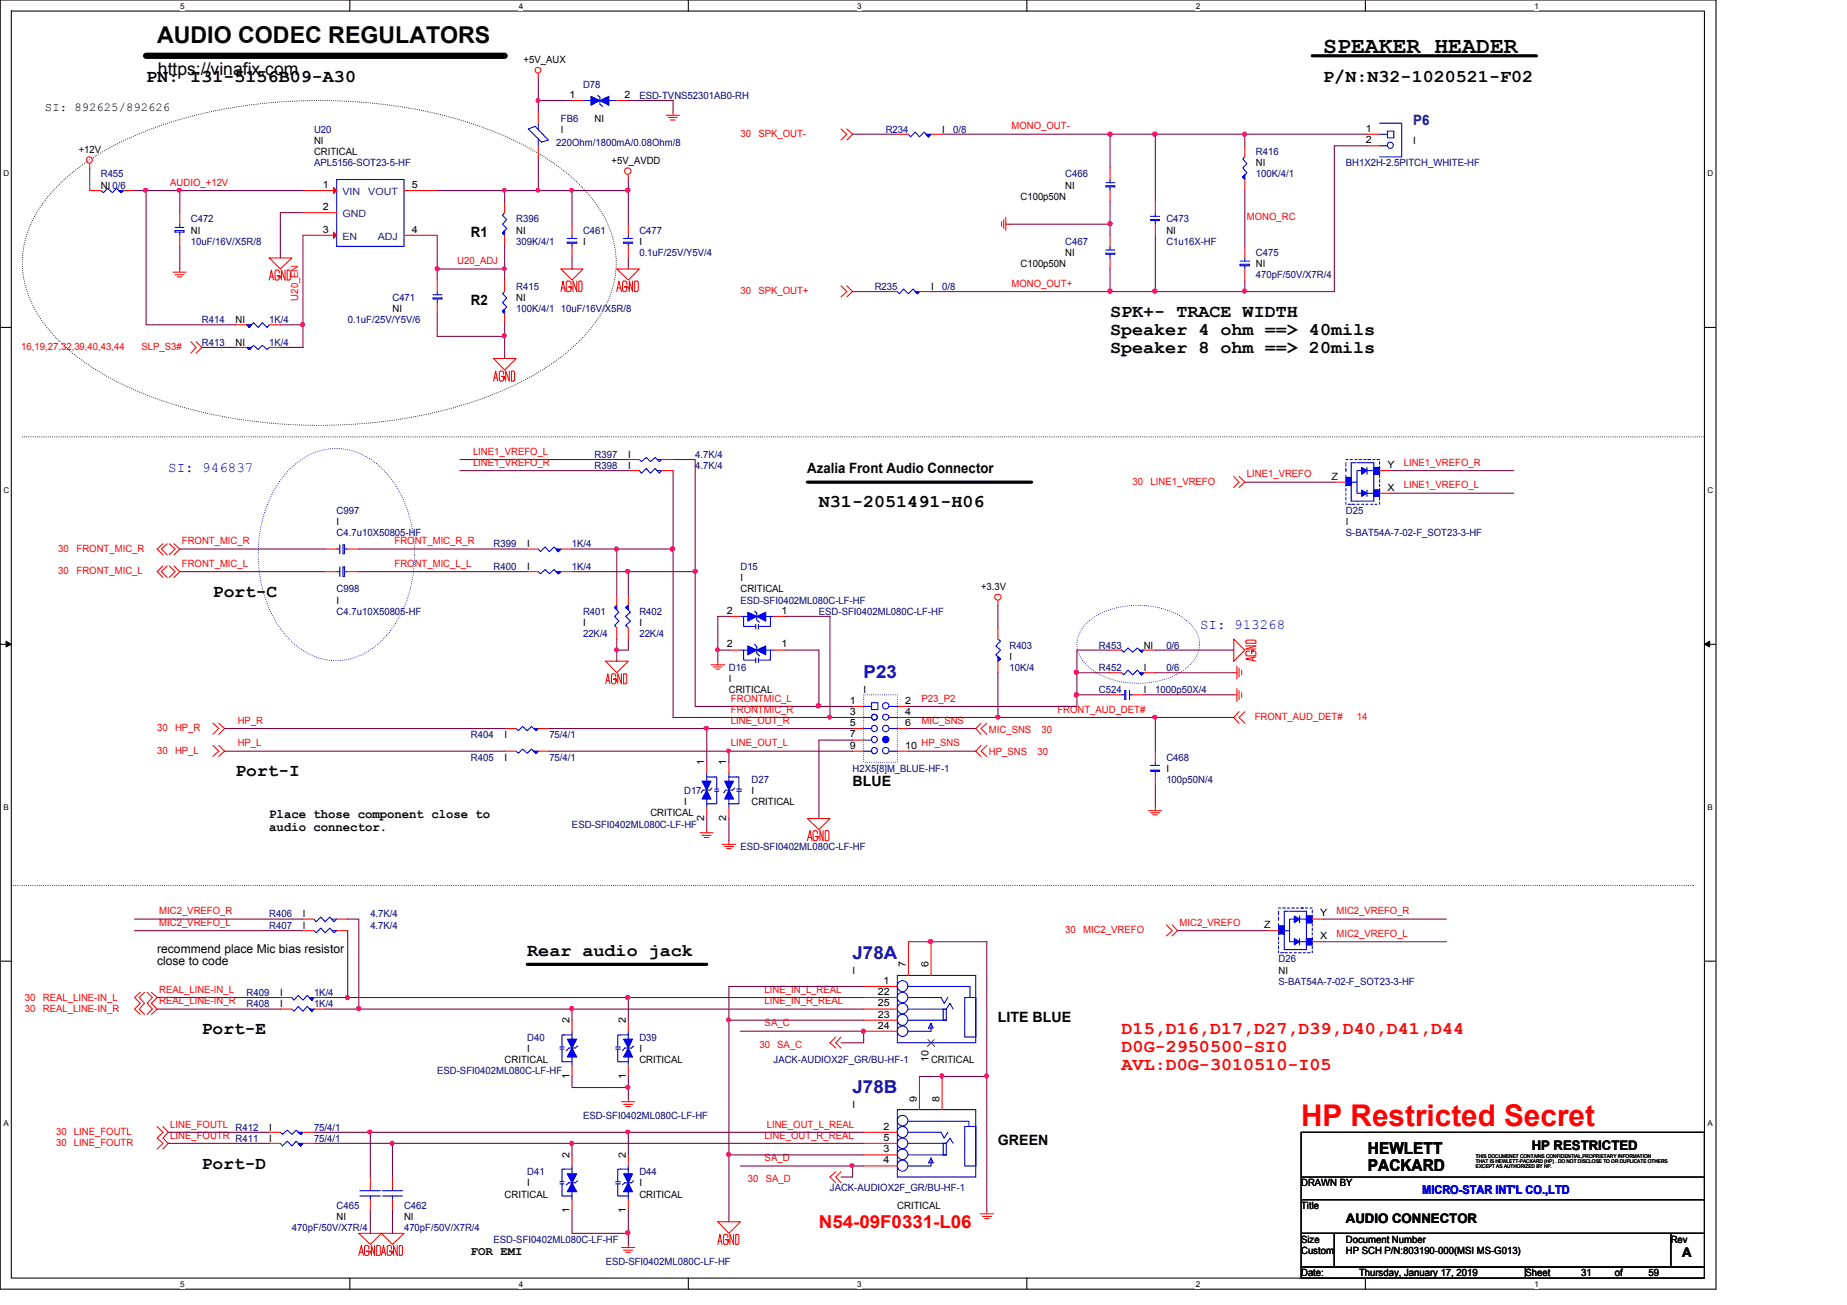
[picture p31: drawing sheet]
<svg xmlns="http://www.w3.org/2000/svg" width="297mm" height="210mm" viewBox="0 0 297 210" stroke-linecap="round" stroke-linejoin="round" font-family="sans-serif">
<defs><g id="words">
<text font-size="4.8" fill="#f00" x="209.3" y="181.2">HP Restricted Secret</text>
<g font-size="3.7">
<text x="25.3" y="6.9">AUDIO CODEC REGULATORS</text>
<text x="212.8" y="8.6">SPEAKER HEADER</text>
</g>
<g font-size="2.9">
<text x="23.5" y="13.1">PN: I31-5156B09-A30</text>
<text x="212.8" y="13.1">P/N:N32-1020521-F02</text>
<text x="178.5" y="51">SPK+- TRACE WIDTH</text>
<text x="178.5" y="53.8">Speaker 4 ohm ==&gt; 40mils</text>
<text x="178.5" y="56.7">Speaker 8 ohm ==&gt; 20mils</text>
<text x="131.7" y="81.6">N31-2051491-H06</text>
<text x="34.2" y="96">Port-C</text>
<text x="37.9" y="124.9">Port-I</text>
<text x="84.8" y="153.8">Rear audio jack</text>
<text x="32.5" y="166.4">Port-E</text>
<text x="32.5" y="188">Port-D</text>
</g>
<g font-size="2.9" fill="#000080">
<text x="138.9" y="109.1">P23</text>
<text x="137.1" y="154.2">J78A</text>
<text x="137.1" y="175.9">J78B</text>
</g>
<g font-size="2.9" fill="#f00">
<text x="180.4" y="166.4">D15,D16,D17,D27,D39,D40,D41,D44</text>
<text x="180.4" y="169.2">D0G-2950500-SI0</text>
<text x="180.4" y="172.1">AVL:D0G-3010510-I05</text>
<text x="131.7" y="197.4">N54-09F0331-L06</text>
</g>
<text font-size="2.8" x="25.4" y="12.1">https://vinafix.com</text>
<g font-size="2.6">
<text x="220" y="185.7">HEWLETT</text>
<text x="220" y="188.4">PACKARD</text>
</g>
<text font-size="2.3" fill="#000080" x="227.3" y="20.2">P6</text>
<g font-size="2.3">
<text x="75.7" y="38.2">R1</text>
<text x="75.7" y="49">R2</text>
<text x="129.8" y="76">Azalia Front Audio Connector</text>
<text x="137.1" y="126.5">BLUE</text>
<text x="160.5" y="164.4">LITE BLUE</text>
<text x="160.5" y="184.2">GREEN</text>
</g>
<g font-size="2.3" fill="#00f">
<text x="27" y="75.9">SI: 946837</text>
<text x="193" y="101.1">SI: 913268</text>
</g>
<g font-size="2.1">
<text x="43.3" y="131.6">Place those component close to</text>
<text x="43.3" y="133.7">audio connector.</text>
<text x="246.3" y="184.9">HP RESTRICTED</text>
<text x="216.4" y="196.8">AUDIO CONNECTOR</text>
<text x="270.5" y="202.2">A</text>
</g>
<g font-size="1.9">
<text x="7.2" y="17.8">SI: 892625/892626</text>
<text x="25.3" y="153.2">recommend place Mic bias resistor</text>
<text x="25.3" y="155.3">close to code</text>
<text x="75.7" y="201.8">FOR EMI</text>
</g>
<text font-size="1.9" fill="#00f" x="228.7" y="192.1">MICRO-STAR INT'L CO.,LTD</text>
<g font-size="1.6">
<text x="84.2" y="10.2">+5V_AUX</text>
<text x="91.6" y="15.7">1</text>
<text x="100.5" y="15.7">2</text>
<text x="50.5" y="23.1">NI</text>
<text x="90.2" y="21.3">I</text>
<text x="95.6" y="19.6">NI</text>
<text x="151.5" y="21.3">I</text>
<text x="219.7" y="21.2">1</text>
<text x="219.7" y="23">2</text>
<text x="227.3" y="23.1">I</text>
<text x="12.7" y="24.6">+12V</text>
<text x="50.5" y="25">CRITICAL</text>
<text x="98.3" y="26.4">+5V_AVDD</text>
<text x="202" y="26.8">NI</text>
<text x="16.2" y="30.4">NI 0/6</text>
<text x="51.9" y="33.8">2</text>
<text x="51.9" y="30.2">1</text>
<text x="66.2" y="30.2">5</text>
<text x="164.1" y="32.2">C100p50N</text>
<text x="171.3" y="30.4">NI</text>
<text x="30.7" y="37.6">NI</text>
<text x="51.9" y="37.4">3</text>
<text x="66.2" y="37.4">4</text>
<text x="83" y="37.6">NI</text>
<text x="93.8" y="39.4">I</text>
<text x="102.8" y="39.4">I</text>
<text x="171.3" y="41.1">NI</text>
<text x="187.6" y="37.6">NI</text>
<text x="149.7" y="46.6">I</text>
<text x="164.1" y="43">C100p50N</text>
<text x="202" y="43">NI</text>
<text x="37.9" y="52">NI</text>
<text x="63.1" y="50.2">NI</text>
<text x="83" y="48.4">NI</text>
<text x="37.9" y="55.6">NI</text>
<text x="101" y="73.7">I</text>
<text x="101" y="75.4">I</text>
<text x="214.2" y="77.1">Z</text>
<text x="223.1" y="75.3">Y</text>
<text x="223.1" y="78.9">X</text>
<text x="54.1" y="84.5">I</text>
<text x="84.8" y="88.1">I</text>
<text x="216.4" y="84.5">I</text>
<text x="84.8" y="91.7">I</text>
<text x="119.1" y="93.5">I</text>
<text x="119.1" y="95.3">CRITICAL</text>
<text x="157.8" y="94.9">+3.3V</text>
<text x="54.1" y="97.1">I</text>
<text x="93.8" y="100.7">I</text>
<text x="102.8" y="100.7">I</text>
<text x="116.9" y="98.7">2</text>
<text x="125.7" y="98.7">1</text>
<text x="116.9" y="104.1">2</text>
<text x="125.7" y="104.1">1</text>
<text x="162.3" y="106.1">I</text>
<text x="183.9" y="107.9">I</text>
<text x="183.9" y="104.3">NI</text>
<text x="117.2" y="109.7">I</text>
<text x="117.2" y="111.5">CRITICAL</text>
<text x="136.7" y="113.2">1</text>
<text x="138.9" y="111.5">I</text>
<text x="145.6" y="113.2">2</text>
<text x="183.9" y="111.5">I</text>
<text x="81.1" y="118.7">I</text>
<text x="136.7" y="115">3</text>
<text x="136.7" y="118.6">7</text>
<text x="136.7" y="116.8">5</text>
<text x="145.6" y="115">4</text>
<text x="145.6" y="116.8">6</text>
<text x="81.1" y="122.3">I</text>
<text x="113.2" y="123.1" transform="rotate(-90 113.2 123.1)">1</text>
<text x="116.8" y="123.1" transform="rotate(-90 116.8 123.1)">1</text>
<text x="136.7" y="120.4">9</text>
<text x="145.6" y="120.4">10 HP_SNS</text>
<text x="187.6" y="124.1">I</text>
<text x="104.6" y="131.3">CRITICAL</text>
<text x="110" y="129.5">I</text>
<text x="113.2" y="132" transform="rotate(-90 113.2 132)">2</text>
<text x="116.8" y="132" transform="rotate(-90 116.8 132)">2</text>
<text x="120.9" y="127.8">I</text>
<text x="120.9" y="129.5">CRITICAL</text>
<text x="48.7" y="147.6">I</text>
<text x="48.7" y="149.4">I</text>
<text x="203.3" y="149.3">Z</text>
<text x="212.3" y="147.4">Y</text>
<text x="145.7" y="155.6" transform="rotate(-90 145.7 155.6)">7</text>
<text x="149.3" y="155.6" transform="rotate(-90 149.3 155.6)">6</text>
<text x="212.3" y="151">X</text>
<text x="45.1" y="162">I</text>
<text x="45.1" y="160.2">I</text>
<text x="137.1" y="156.6">I</text>
<text x="141.2" y="160">22</text>
<text x="141.2" y="161.9">25</text>
<text x="142.1" y="158.2">1</text>
<text x="205.6" y="156.6">NI</text>
<text x="91.6" y="164.6" transform="rotate(-90 91.6 164.6)">2</text>
<text x="100.6" y="164.6" transform="rotate(-90 100.6 164.6)">2</text>
<text x="141.2" y="165.4">24</text>
<text x="141.2" y="163.7">23</text>
<text x="81.1" y="171">CRITICAL</text>
<text x="84.8" y="169.2">I</text>
<text x="91.6" y="173.5" transform="rotate(-90 91.6 173.5)">1</text>
<text x="100.6" y="173.5" transform="rotate(-90 100.6 173.5)">1</text>
<text x="102.8" y="169.2">I</text>
<text x="102.8" y="171">CRITICAL</text>
<text x="149.3" y="170.9" transform="rotate(-90 149.3 170.9)">10</text>
<text x="149.7" y="171">CRITICAL</text>
<text x="137.1" y="178.2">I</text>
<text x="147.4" y="177.2" transform="rotate(-90 147.4 177.2)">9</text>
<text x="151.1" y="177.2" transform="rotate(-90 151.1 177.2)">8</text>
<text x="43.3" y="183.6">I</text>
<text x="43.3" y="181.9">I</text>
<text x="142.1" y="181.7">2</text>
<text x="142.1" y="183.5">5</text>
<text x="142.1" y="185.3">3</text>
<text x="84.8" y="190.8">I</text>
<text x="91.6" y="186.3" transform="rotate(-90 91.6 186.3)">2</text>
<text x="100.6" y="186.3" transform="rotate(-90 100.6 186.3)">2</text>
<text x="102.8" y="190.8">I</text>
<text x="142.1" y="187.1">4</text>
<text x="209.3" y="190.8">DRAWN BY</text>
<text x="54.1" y="196.3">NI</text>
<text x="65" y="196.3">NI</text>
<text x="81.1" y="192.7">CRITICAL</text>
<text x="91.6" y="195.2" transform="rotate(-90 91.6 195.2)">1</text>
<text x="100.6" y="195.2" transform="rotate(-90 100.6 195.2)">1</text>
<text x="102.8" y="192.7">CRITICAL</text>
<text x="144.3" y="194.5">CRITICAL</text>
<text x="209.2" y="194.5">Title</text>
<text x="209.2" y="199.9">Size</text>
<text x="209.3" y="201.7">Custom</text>
<text x="216.4" y="199.9">Document Number</text>
<text x="216.4" y="201.7">HP SCH P/N:803190-000(MSI MS-G013)</text>
<text x="268.7" y="199.9">Rev</text>
<text x="209.3" y="205.3">Date:</text>
<text x="218.6" y="205.3">Thursday, January 17, 2019</text>
<text x="245.3" y="205.3">Sheet</text>
<text x="254.3" y="205.3">31</text>
<text x="259.7" y="205.3">of</text>
<text x="265.1" y="205.3">59</text>
</g>
<g font-size="1.6" fill="#000080">
<text x="93.8" y="14.1">D78</text>
<text x="102.8" y="15.9">ESD-TVNS52301AB0-RH</text>
<text x="50.5" y="21.3">U20</text>
<text x="89.4" y="23.5">220Ohm/1800mA/0.08Ohm/8</text>
<text x="90.2" y="19.6">FB6</text>
<text x="142.4" y="21.3">R234</text>
<text x="153.3" y="21.3">0/8</text>
<text x="16.2" y="28.5">R455</text>
<text x="50.5" y="26.8">APL5156-SOT23-5-HF</text>
<text x="171.3" y="28.5">C466</text>
<text x="202" y="25">R416</text>
<text x="202" y="28.5">100K/4/1</text>
<text x="216.4" y="26.8">BH1X2H-2.5PITCH_WHITE-HF</text>
<text x="30.7" y="35.7">C472</text>
<text x="83" y="35.7">R396</text>
<text x="187.6" y="35.7">C473</text>
<text x="30.7" y="39.4">10uF/16V/X5R/8</text>
<text x="83" y="39.4">309K/4/1</text>
<text x="93.8" y="37.6">C461</text>
<text x="102.8" y="37.6">C477</text>
<text x="102.8" y="41.1">0.1uF/25V/Y5V/4</text>
<text x="171.3" y="39.4">C467</text>
<text x="187.6" y="39.4">C1u16X-HF</text>
<text x="202" y="41.1">C475</text>
<text x="83" y="46.6">R415</text>
<text x="140.7" y="46.6">R235</text>
<text x="151.5" y="46.6">0/8</text>
<text x="202" y="44.8">470pF/50V/X7R/4</text>
<text x="32.5" y="52">R414</text>
<text x="43.3" y="52">1K/4</text>
<text x="55.9" y="52">0.1uF/25V/Y5V/6</text>
<text x="63.1" y="48.4">C471</text>
<text x="83" y="50.2">100K/4/1</text>
<text x="90.2" y="50.2">10uF/16V/X5R/8</text>
<text x="32.5" y="55.6">R413</text>
<text x="43.3" y="55.6">1K/4</text>
<text x="95.6" y="73.7">R397</text>
<text x="95.6" y="75.4">R398</text>
<text x="111.8" y="73.7">4.7K/4</text>
<text x="111.8" y="75.4">4.7K/4</text>
<text x="54.1" y="82.6">C997</text>
<text x="216.4" y="82.6">D25</text>
<text x="54.1" y="86.3">C4.7u10X50805-HF</text>
<text x="79.4" y="88.1">R399</text>
<text x="92" y="88.1">1K/4</text>
<text x="216.4" y="86.3">S-BAT54A-7-02-F_SOT23-3-HF</text>
<text x="54.1" y="95.3">C998</text>
<text x="79.4" y="91.7">R400</text>
<text x="92" y="91.7">1K/4</text>
<text x="119.1" y="91.7">D15</text>
<text x="54.1" y="98.9">C4.7u10X50805-HF</text>
<text x="93.8" y="98.9">R401</text>
<text x="102.8" y="98.9">R402</text>
<text x="119.1" y="97.1">ESD-SFI0402ML080C-LF-HF</text>
<text x="131.7" y="98.9">ESD-SFI0402ML080C-LF-HF</text>
<text x="93.8" y="102.5">22K/4</text>
<text x="102.8" y="102.5">22K/4</text>
<text x="117.2" y="107.9">D16</text>
<text x="162.3" y="104.3">R403</text>
<text x="162.3" y="107.9">10K/4</text>
<text x="176.7" y="107.9">R452</text>
<text x="176.7" y="104.3">R453</text>
<text x="187.6" y="107.9">0/6</text>
<text x="187.6" y="104.3">0/6</text>
<text x="176.7" y="111.5">C524</text>
<text x="185.8" y="111.5">1000p50X/4</text>
<text x="75.7" y="118.7">R404</text>
<text x="88.3" y="118.7">75/4/1</text>
<text x="75.7" y="122.3">R405</text>
<text x="88.3" y="122.3">75/4/1</text>
<text x="120.9" y="125.9">D27</text>
<text x="137.1" y="124.1">H2X5[8]M_BLUE-HF-1</text>
<text x="187.6" y="125.9">100p50N/4</text>
<text x="187.6" y="122.3">C468</text>
<text x="110" y="127.8">D17</text>
<text x="92" y="133.2">ESD-SFI0402ML080C-LF-HF</text>
<text x="119.1" y="136.7">ESD-SFI0402ML080C-LF-HF</text>
<text x="43.3" y="147.6">R406</text>
<text x="43.3" y="149.4">R407</text>
<text x="59.6" y="147.6">4.7K/4</text>
<text x="59.6" y="149.4">4.7K/4</text>
<text x="205.6" y="154.8">D26</text>
<text x="39.7" y="162">R408</text>
<text x="39.7" y="160.2">R409</text>
<text x="50.5" y="162">1K/4</text>
<text x="50.5" y="160.2">1K/4</text>
<text x="205.6" y="158.4">S-BAT54A-7-02-F_SOT23-3-HF</text>
<text x="84.8" y="167.4">D40</text>
<text x="102.8" y="167.4">D39</text>
<text x="70.3" y="172.8">ESD-SFI0402ML080C-LF-HF</text>
<text x="124.4" y="171">JACK-AUDIOX2F_GR/BU-HF-1</text>
<text x="37.9" y="183.6">R411</text>
<text x="37.9" y="181.9">R412</text>
<text x="50.5" y="183.6">75/4/1</text>
<text x="50.5" y="181.9">75/4/1</text>
<text x="93.8" y="180">ESD-SFI0402ML080C-LF-HF</text>
<text x="84.8" y="189.1">D41</text>
<text x="102.8" y="189.1">D44</text>
<text x="133.5" y="191.6">JACK-AUDIOX2F_GR/BU-HF-1</text>
<text x="54.1" y="194.5">C465</text>
<text x="65" y="194.5">C462</text>
<text x="46.9" y="198">470pF/50V/X7R/4</text>
<text x="65" y="198">470pF/50V/X7R/4</text>
<text x="79.4" y="199.9">ESD-SFI0402ML080C-LF-HF</text>
<text x="97.4" y="203.5">ESD-SFI0402ML080C-LF-HF</text>
</g>
<g font-size="1.6" fill="#f00">
<text x="119.1" y="22.1">30</text>
<text x="122" y="22.1">SPK_OUT-</text>
<text x="162.7" y="20.8">MONO_OUT-</text>
<text x="27.4" y="29.9">AUDIO_+12V</text>
<text x="200.5" y="35.3">MONO_RC</text>
<text x="73.5" y="42.5">U20_ADJ</text>
<text x="119.1" y="47.3">30</text>
<text x="122" y="47.3">SPK_OUT+</text>
<text x="162.7" y="46.1">MONO_OUT+</text>
<text x="48" y="48.3" transform="rotate(-90 48 48.3)">U20_EN</text>
<text x="3.4" y="56.3">16,19,27,32,39,40,43,44</text>
<text x="22.7" y="56.3">SLP_S3#</text>
<text x="76.1" y="73.2">LINE1_VREFO_L</text>
<text x="76.1" y="74.9">LINE1_VREFO_R</text>
<text x="182.2" y="78">30</text>
<text x="185" y="78">LINE1_VREFO</text>
<text x="200.5" y="76.8">LINE1_VREFO</text>
<text x="225.8" y="74.9">LINE1_VREFO_R</text>
<text x="225.8" y="78.6">LINE1_VREFO_L</text>
<text x="9.4" y="88.8">30</text>
<text x="12.3" y="88.8">FRONT_MIC_R</text>
<text x="29.2" y="87.5">FRONT_MIC_R</text>
<text x="63.5" y="87.5">FRONT_MIC_R_R</text>
<text x="9.4" y="92.4">30</text>
<text x="12.3" y="92.4">FRONT_MIC_L</text>
<text x="29.2" y="91.2">FRONT_MIC_L</text>
<text x="63.5" y="91.2">FRONT_MIC_L_L</text>
<text x="117.6" y="112.9">FRONTMIC_L</text>
<text x="148.2" y="112.9">P23_P2</text>
<text x="25.3" y="117.6">30</text>
<text x="28.1" y="117.6">HP_R</text>
<text x="38.2" y="116.4">HP_R</text>
<text x="117.6" y="116.4">LINE_OUT_R</text>
<text x="117.6" y="114.6">FRONTMIC_R</text>
<text x="148.2" y="116.4">MIC_SNS</text>
<text x="159" y="117.9">MIC_SNS</text>
<text x="167.5" y="117.9">30</text>
<text x="170" y="114.6">FRONT_AUD_DET#</text>
<text x="201.8" y="115.8">FRONT_AUD_DET#</text>
<text x="218.2" y="115.8">14</text>
<text x="25.3" y="121.2">30</text>
<text x="28.1" y="121.2">HP_L</text>
<text x="38.2" y="120.1">HP_L</text>
<text x="117.6" y="120.1">LINE_OUT_L</text>
<text x="159" y="121.4">HP_SNS</text>
<text x="166.8" y="121.4">30</text>
<text x="25.6" y="147.1">MIC2_VREFO_R</text>
<text x="25.6" y="148.9">MIC2_VREFO_L</text>
<text x="189.7" y="148.9">MIC2_VREFO</text>
<text x="214.9" y="147.1">MIC2_VREFO_R</text>
<text x="171.3" y="150.1">30</text>
<text x="174.2" y="150.1">MIC2_VREFO</text>
<text x="214.9" y="150.7">MIC2_VREFO_L</text>
<text x="4" y="161">30</text>
<text x="6.9" y="161">REAL_LINE-IN_L</text>
<text x="25.6" y="159.7">REAL_LINE-IN_L</text>
<text x="25.6" y="161.5">REAL_LINE-IN_R</text>
<text x="123" y="161.5">LINE_IN_R_REAL</text>
<text x="123" y="159.7">LINE_IN_L_REAL</text>
<text x="4" y="162.7">30</text>
<text x="6.9" y="162.7">REAL_LINE-IN_R</text>
<text x="123" y="165.1">SA_C</text>
<text x="122.1" y="168.5">30</text>
<text x="125" y="168.5">SA_C</text>
<text x="9" y="182.5">30</text>
<text x="9" y="184.4">30</text>
<text x="11.9" y="182.5">LINE_FOUTL</text>
<text x="11.9" y="184.4">LINE_FOUTR</text>
<text x="27.4" y="183.1">LINE_FOUTR</text>
<text x="27.4" y="181.4">LINE_FOUTL</text>
<text x="123" y="183.1">LINE_OUT_R_REAL</text>
<text x="123.3" y="181.4">LINE_OUT_L_REAL</text>
<text x="120.3" y="190.2">30</text>
<text x="123" y="186.8">SA_D</text>
<text x="123.1" y="190.2">SA_D</text>
</g>
<g font-size="1.6" fill="#004080">
<text x="55.1" y="35">GND</text>
<text x="55.1" y="31.4">VIN</text>
<text x="59.2" y="31.4">VOUT</text>
<text x="55.1" y="38.6">EN</text>
<text x="60.7" y="38.6">ADJ</text>
</g>
<g font-size="1.3">
<text x="29" y="1.4">5</text>
<text x="83.4" y="1.4">4</text>
<text x="137.9" y="1.4">3</text>
<text x="192.3" y="1.4">2</text>
<text x="246.8" y="1.4">1</text>
<text x=".5" y="28.4">D</text>
<text x="274.6" y="28.4">D</text>
<text x=".5" y="79.2">C</text>
<text x="274.6" y="79.2">C</text>
<text x=".5" y="130.2">B</text>
<text x="274.6" y="130.2">B</text>
<text x=".5" y="181.2">A</text>
<text x="274.6" y="181.2">A</text>
<text x="29" y="207">5</text>
<text x="83.4" y="207">4</text>
<text x="137.9" y="207">3</text>
<text x="192.3" y="207">2</text>
<text x="246.8" y="207">1</text>
</g>
<g font-size=".8">
<text x="237.4" y="186.2">THIS DOCUMENET CONTAINS CONFIDENTIAL,PROPRIETARY INFORMATION</text>
<text x="237.4" y="187">THAT IS HEWLETT-PACKARD (HP) . DO NOT DISCLOSE TO OR DUPLICATE OTHERS</text>
<text x="237.4" y="187.9">EXCEPT AS AUTHORIZED BY HP.</text>
</g>
</g></defs>
<path d="M0 0h276v207.4h-276zM1.8 1.8h272.3v203.8h-272.3z" fill="none" stroke="#000" stroke-width=".17"/>
<g fill="#fff">
<path d="M29 .3h.7v1.4h-.7z"/>
<path d="M29 205.8h.7v1.5h-.7z"/>
</g>
<path d="M56.3 0v1.8M56.3 205.6v1.8" fill="none" stroke="#000" stroke-width=".17"/>
<g fill="#fff">
<path d="M83.4 .3h.7v1.4h-.7z"/>
<path d="M83.4 205.8h.7v1.5h-.7z"/>
</g>
<path d="M110.7 0v1.8M110.7 205.6v1.8" fill="none" stroke="#000" stroke-width=".17"/>
<g fill="#fff">
<path d="M137.9 .3h.7v1.4h-.7z"/>
<path d="M137.9 205.8h.7v1.5h-.7z"/>
</g>
<path d="M165.1 0v1.8M165.1 205.6v1.8" fill="none" stroke="#000" stroke-width=".17"/>
<g fill="#fff">
<path d="M192.3 .3h.7v1.4h-.7z"/>
<path d="M192.3 205.8h.7v1.5h-.7z"/>
</g>
<path d="M219.6 0v1.8M219.6 205.6v1.8" fill="none" stroke="#000" stroke-width=".17"/>
<g fill="#fff">
<path d="M246.8 .3h.6v1.4h-.6z"/>
<path d="M246.8 205.8h.6v1.5h-.6z"/>
<path d="M.5 27.2h1v1.4h-1z"/>
<path d="M274.6 27.2h1v1.4h-1z"/>
<path d="M.5 78.1h1v1.4h-1z"/>
<path d="M274.6 78.1h1v1.4h-1z"/>
</g>
<path d="M0 52.7h1.8M274.1 52.7h1.8" fill="none" stroke="#000" stroke-width=".17"/>
<g fill="#fff">
<path d="M.5 129h.9v1.5h-.9z"/>
<path d="M274.6 129h.9v1.5h-.9z"/>
</g>
<path d="M0 103.6h1.8M274.1 103.6h1.8" fill="none" stroke="#000" stroke-width=".17"/>
<path d="M1 103.1l.8 .5-.8 .5zM274.1 103.6l.9-.5v1z" fill="#000"/>
<path d="M1 103.1l.8 .5-.8 .5zM274.1 103.6l.9-.5v1z" fill="none" stroke="#000" stroke-width=".16"/>
<g fill="#fff">
<path d="M.5 180h.8v1.4h-.8z"/>
<path d="M274.6 180h.8v1.4h-.8z"/>
</g>
<path d="M0 154.6h1.8M274.1 154.6h1.8M209.3 182.1h64.8v10.9h-64.8zM209.3 193h64.8v5.4h-64.8zM209.3 198.4h5.3v5.4h-5.3zM209.3 189.3h64.8M214.6 198.4h54.1v5.4h-54.1zM268.7 198.4h5.4v5.4h-5.4zM209.3 203.8h36v1.8h-36zM245.3 203.8h28.8v1.8h-28.8z" fill="none" stroke="#000" stroke-width=".17"/>
<path d="M211 9h36.1M129.8 77.6h36.1M84.8 155.1h28.9" fill="none" stroke="#000" stroke-width=".51"/>
<path d="M10.1 29.1a45.5 45.5 0 0 1 17.1-9.4 83.3 83.3 0 0 1 48.2 0 45.6 45.6 0 0 1 17.2 9.4 19.3 19.3 0 0 1 6.4 11.4 16.7 16.7 0 0 1-5 13.4 41.1 41.1 0 0 1-16 10 81.8 81.8 0 0 1-53.4 0 40.9 40.9 0 0 1-16-10 16.5 16.5 0 0 1-4.6-15.2 20 20 0 0 1 6.1-9.6zM3.6 70.3h270.5M274.1 70.3h.1M1.8 142.4h270.5M272.3 142.4h.1" fill="none" stroke="#000" stroke-width=".17" stroke-dasharray="0 .3"/>
<path d="M23.5 9h57.7" fill="none" stroke="#000" stroke-width="1"/>
<path d="M47 75a10 10 0 0 1 14.1 0 19.5 19.5 0 0 1 5.5 15.9 18.2 18.2 0 0 1-6.5 13.3 9.8 9.8 0 0 1-13.1-.9 19.7 19.7 0 0 1-5.4-15.9 18.9 18.9 0 0 1 5.4-12.4zM174.5 100.5a12 12 0 0 1 9.8-3.1 10.5 10.5 0 0 1 7.8 3.8 4.4 4.4 0 0 1-1.3 6.2 13.6 13.6 0 0 1-15.6 0 4.5 4.5 0 0 1-.7-6.9z" fill="none" stroke="#00f" stroke-width=".17" stroke-dasharray="0 .3"/>
<g fill="none" stroke="#f00" stroke-width=".17">
<path d="M86.6 11.9v.7M107.1 18.5h2.2M107.5 18.9h1.4M107.8 19.3h.8M108.2 18v.5M14.4 26.3v.7M101 28.1v.8M135.3 20.7l.9 .9-.9 .9M136.2 20.7l.9 .9-.9 .9M161.1 35.6v.8M161.4 35.3v1.4M161.8 35v2.1"/>
<path d="M161.8 36.1h.5M27.8 43.8h2.1M28.1 44.2h1.5M28.5 44.5h.7M28.9 43.3v.5M30.7 54.9l.8 1-.8 .9M31.5 54.9l1 1-1 .9M43.3 41.5h3.6l-1.8 1.8zM43.3 45l.3-1.6 .4 1.6M43.5 44.5h.3M44.9 43.9v-.3l-.2-.2h-.3l-.2 .2v1.3l.2 .1h.3l.2-.1v-.5h-.3h.5v.3M45.8 43.4v1.6l-.5-1.6v1.6"/>
<path d="M46.2 43.4h.3l.2 .2v1.3l-.2 .1h-.3zM79.4 57.7h3.6l-1.8 1.8zM81.9 59.7v1.6l-.6-1.6v1.6M82.3 59.7h.3l.2 .2v1.2l-.2 .2h-.3zM90.2 43.3h3.6l-1.8 1.7zM90.2 46.9l.3-1.7 .4 1.7M90.4 46.3h.3M91.8 45.8v-.4l-.1-.2h-.5l-.1 .2v1.3l.1 .2h.5l.1-.2v-.6h-.3h.5v.4M92.8 45.2v1.7l-.6-1.7v1.7M93.1 45.2h.3l.2 .2v1.3l-.2 .2h-.3zM99.2 43.3h3.6l-1.8 1.7zM99.2 46.9l.3-1.7 .4 1.7"/>
<path d="M99.4 46.3h.4M100.8 45.8v-.4l-.2-.2h-.3l-.2 .2v1.3l.2 .2h.3l.2-.2v-.6h-.3h.5v.4M101.7 45.2v1.7l-.5-1.7v1.7M102.1 45.2h.4l.2 .2v1.3l-.2 .2h-.4zM135.3 46l.9 .9-.9 .9M136.2 46l.9 .9-.9 .9M79.4 61.3l.3-1.6 .4 1.6M79.5 60.8h.4M81 60.2v-.3l-.2-.2h-.3l-.2 .2v1.2l.2 .2h.3l.2-.2v-.6h-.4h.6v.5M198.4 76.6l.9 1-.9 .8M199.3 76.6l.9 1-.9 .8M26.2 87.5l-.9 .8 .9 .9"/>
<path d="M26.2 91l-.9 1 .9 .9M26.9 87.5l-1 .8 1 .9M26.9 91l-1 1 1 .9M27.2 87.5l.9 .8-.9 .9M27.2 91l.9 1-.9 .9M28 87.5l.9 .8-.9 .9M28 91l.9 1-.9 .9M160.5 96.6v.8M34.2 116.3l1 .9-1 .9M34.2 119.9l1 .9-1 .9M35.2 116.3l.9 .9-.9 .9M35.2 119.9l.9 .9-.9 .9"/>
<path d="M97.4 106.3h3.6l-1.8 1.9zM97.4 110l.3-1.6 .4 1.6M97.6 109.5h.3M99 108.9v-.4l-.2-.1h-.3l-.2 .1v1.3l.2 .2h.3l.2-.2v-.6h-.3h.5v.4M99.9 108.4v1.6l-.5-1.6v1.6M100.3 108.4h.3l.2 .1v1.3l-.2 .2h-.3zM114.3 106.9h2.2M114.7 107.3h1.4M115.1 107.6h.7M115.4 106.3v.6M157.8 116.3l-.9 .9 .9 .9M157.8 119.9l-.9 .9 .9 .9"/>
<path d="M158.7 116.3l-.9 .9 .9 .9M158.7 119.9l-.9 .9 .9 .9M198.4 102.8l1.8 1.8-1.8 1.7zM198.4 108.2h.5M198.4 111.8h.5M198.9 107.1v2.1M198.9 110.7v2.2M199.3 107.4v1.5M199.3 111.1v1.4M199.3 114.5l-.9 .9 .9 .9M199.7 107.8v.7M199.7 111.4v.8"/>
<path d="M200.2 114.5l-.9 .9 .9 .9M200.4 103.9h1.6l-1.6 .5h1.6M200.4 103.1l.1-.1h1.3l.2 .1v.4h-1.6zM201.5 105.8v.4M201.6 104.6h-.3v.5v-.4h.5l.2 .2v.4l-.2 .2h-1.3l-.1-.2v-.4l.1-.2h.5M202 105.7l-1.6 .3 1.6 .3M112.6 133.9h2.1M112.9 134.4h1.4M113.2 134.7h.8M113.7 133.4v.5M116.1 135.8h2.2M116.5 136.1h1.5"/>
<path d="M116.9 136.5h.7M117.2 135.2v.6M129.8 131.7h3.7l-1.8 1.7zM129.8 135.2l.5-1.6 .3 1.6M130 134.7h.4M131.4 134.1v-.3l-.1-.2h-.4l-.1 .2v1.2l.1 .2h.4l.1-.2v-.5h-.3h.6v.4M132.4 133.6v1.6l-.5-1.6v1.6M132.7 133.6h.4l.2 .2v1.2l-.2 .2h-.4zM184.7 130.4h2.1M185 130.7h1.5M185.4 131.1h.7M185.8 129.8v.6"/>
<path d="M22.6 159.6l-1 .8 1 1-1 .9 1 .9M23.2 159.6l-.8 .8 .8 1-.8 .9 .8 .9M23.7 159.6l.8 .8-.8 1 .8 .9-.8 .9M24.3 159.6l1 .8-1 1 1 .9-1 .9M187.6 148.8l.9 .9-.9 .8M188.5 148.8l.9 .9-.9 .8M99.9 177.2h2.2M100.3 177.6h1.4M100.6 178h.8M101 176.7v.5M134.4 166.8l-.9 .9 .9 .9M135.3 166.8l-.9 .9 .9 .9"/>
<path d="M25.3 181.2l.9 .9-.9 1 .9 .8-.9 .9M26.2 181.2l.8 .9-.8 1 .8 .8-.8 .9M57.7 198.4h3.6l-1.7 1.8zM61.3 198.4h3.7l-1.9 1.8zM115.4 196.5h3.7l-1.9 1.9zM115.6 199.6h.4M117.1 199.1v-.4l-.2-.2h-.4l-.1 .2v1.3l.1 .2h.4l.2-.2v-.6h-.4h.5v.4M118 198.5v1.7l-.6-1.7v1.7M118.3 198.5h.4l.1 .2v1.3l-.1 .2h-.4zM134.4 188.5l-.9 .8 .9 1M135.3 188.5l-.9 .8 .9 1M157.6 195.2h2.2"/>
<path d="M158 195.7h1.5M158.4 196h.6M158.7 194.7v.5M57.7 201.9l.4-1.6 .4 1.6M57.9 201.4h.4M59.3 200.9v-.4l-.2-.2h-.3l-.2 .2v1.3l.2 .1h.3l.2-.1v-.5h-.3h.6v.3M60.2 200.3v1.6l-.5-1.6v1.6M60.6 200.3h.4l.2 .2v1.3l-.2 .1h-.4zM61.3 201.9l.4-1.6 .3 1.6M61.5 201.4h.3M62.9 200.9v-.4l-.1-.2h-.4l-.1 .2v1.3l.1 .1h.4l.1-.1v-.5h-.3h.5v.3M63.9 200.3v1.6l-.6-1.6v1.6"/>
<path d="M64.2 200.3h.4l.1 .2v1.3l-.1 .1h-.4zM99.9 200.7h2.2M100.3 201.1h1.4M100.6 201.4h.8M101 200.2v.5M115.4 200.2l.4-1.7 .3 1.7"/>
<circle cx="86.5" cy="11.3" r=".48"/>
<circle cx="14.4" cy="25.7" r=".5"/>
<circle cx="101" cy="27.5" r=".52"/>
<circle cx="160.5" cy="96" r=".5"/>
</g>
<path d="M83 120.8l.4 .4 .6-.7 .8 .7 .7-.7 .7 .7 .4-.4" fill="none" stroke="#00f" stroke-width=".17"/>
<path d="M85.9 120.8h.7l-.4 .4z" fill-rule="evenodd" fill="#00f"/>
<path d="M85.9 120.8h.7l-.4 .4zM46.9 162.3l.4 .3 .7-.7 .7 .7 .7-.7 .8 .7 .3-.3" fill="none" stroke="#00f" stroke-width=".17"/>
<path d="M81.2 120.8h1.8M86.6 120.8h1.7" fill="none" stroke="#f00" stroke-width=".17"/>
<path d="M49.8 162.3h.7l-.3 .3z" fill-rule="evenodd" fill="#00f"/>
<path d="M49.8 162.3h.7l-.3 .3z" fill="none" stroke="#00f" stroke-width=".17"/>
<path d="M45.1 162.3h1.8M50.5 162.3h1.8" fill="none" stroke="#f00" stroke-width=".17"/>
<path d="M101 190.3l.7 1.4h-1.4z" fill="#00f"/>
<path d="M101 190.3l.7 1.4h-1.4zM101.9 189.9l-.3 .4h-1.1l-.4 .3" fill="none" stroke="#00f" stroke-width=".17"/>
<path d="M100.3 188.8h1.4l-.7 1.5z" fill="#00f"/>
<path d="M54.1 28.9h10.9v10.7h-10.9zM99 190.4h.8M99 190.1h.8M99.4 190.4v2h1.6M100.3 188.8h1.4l-.7 1.5zM101 187.5v1.3M101 191.7v1.3M101 188h-1.6v2.1" fill="none" stroke="#00f" stroke-width=".17"/>
<path d="M48.7 34.2h5.4M101 193v1.7M101 185.8v1.7" fill="none" stroke="#f00" stroke-width=".17"/>
<path d="M53.6 37.3l.5 .5-.5 .6z" fill="#f00"/>
<path d="M48.7 37.8h5.4M53.6 37.3l.5 .5-.5 .6z" fill="none" stroke="#f00" stroke-width=".17"/>
<path d="M53.6 30.1l.5 .6-.5 .5z" fill="#f00"/>
<path d="M48.7 30.7h5.4M53.6 30.1l.5 .6-.5 .5zM65 30.7h5.3M65 37.8h5.3" fill="none" stroke="#f00" stroke-width=".17"/>
<path d="M121.7 104.6l1.4-.7v1.4z" fill="#00f"/>
<path d="M121.4 103.6l.3 .5v1l.4 .4M121.7 104.6l1.4-.7v1.4z" fill="none" stroke="#00f" stroke-width=".17"/>
<path d="M120.3 103.9l1.4 .7-1.4 .7z" fill="#00f"/>
<path d="M119.1 104.6h1.2M119.6 104.6v1.6h1.9M120.3 103.9l1.4 .7-1.4 .7zM121.5 105.8v.8M122 105.8v.8M123.1 104.6h1.3M123.9 104.6v1.6h-1.9" fill="none" stroke="#00f" stroke-width=".17"/>
<path d="M117.2 104.6h1.9M124.4 104.6h1.9" fill="none" stroke="#f00" stroke-width=".17"/>
<path d="M95 15.5l1.5 .7-1.5 .7z" fill="#00f"/>
<path d="M95 15.5l1.5 .7-1.5 .7zM96.1 15.3l.4 .4v1.1l.4 .3" fill="none" stroke="#00f" stroke-width=".17"/>
<path d="M96.5 16.2l1.4-.7v1.4z" fill="#00f"/>
<path d="M93.8 16.2h1.2M96.5 16.2l1.4-.7v1.4zM97.9 16.2h1.3M16.2 30.7l.4 .3 .7-.7 .8 .7 .7-.7 .7 .7 .4-.3" fill="none" stroke="#00f" stroke-width=".17"/>
<path d="M92 16.2h1.8M99.2 16.2h1.8" fill="none" stroke="#f00" stroke-width=".17"/>
<path d="M19.1 30.7h.8l-.4 .3z" fill-rule="evenodd" fill="#00f"/>
<path d="M19.1 30.7h.8l-.4 .3zM146.1 21.6l.3 .4 .8-.7 .7 .7 .7-.7 .7 .7 .4-.4" fill="none" stroke="#00f" stroke-width=".17"/>
<path d="M14.4 30.7h1.8M19.9 30.7h1.7" fill="none" stroke="#f00" stroke-width=".17"/>
<path d="M149 21.6h.7l-.4 .4z" fill-rule="evenodd" fill="#00f"/>
<path d="M149 21.6h.7l-.4 .4zM180.4 108.2l.3 .3 .7-.7 .8 .7 .7-.7 .7 .7 .3-.3" fill="none" stroke="#00f" stroke-width=".17"/>
<path d="M144.3 21.6h1.8M149.7 21.6h1.8" fill="none" stroke="#f00" stroke-width=".17"/>
<path d="M183.3 108.2h.6l-.3 .3z" fill-rule="evenodd" fill="#00f"/>
<path d="M183.3 108.2h.6l-.3 .3z" fill="none" stroke="#00f" stroke-width=".17"/>
<path d="M178.5 108.2h1.9M183.9 108.2h1.9" fill="none" stroke="#f00" stroke-width=".17"/>
<path d="M112.9 125.6h1.4l-.6 1.5z" fill="#00f"/>
<path d="M112.9 125.6h1.4l-.6 1.5zM114.5 126.7l-.3 .4h-1.1l-.4 .4" fill="none" stroke="#00f" stroke-width=".17"/>
<path d="M113.7 127.1l.6 1.4h-1.4z" fill="#00f"/>
<g fill="none" stroke="#00f" stroke-width=".17">
<path d="M221.9 19.8h3.5v5.4h-3.5M81.2 34.2l-.4 .4 .7 .7-.7 .8 .7 .6-.7 .8 .4 .3M221.9 23.5h1.2M221.9 21.6h1.2M223.1 21.1h1.1v1.1h-1.1zM113.7 127.1l.6 1.4h-1.4zM113.7 128.5v1.3M113.7 124.4v1.2M113.7 125h1.6v1.9M114.9 126.9h.7M114.9 127.3h.7M115.3 127.3v2h-1.6"/>
<circle cx="223.6" cy="23.4" r=".5"/>
</g>
<path d="M220 21.6h1.9M220 23.5h1.9M113.7 122.6v1.8M113.7 129.8v1.9" fill="none" stroke="#f00" stroke-width=".17"/>
<path d="M81.2 37.1v.7l-.4-.3z" fill-rule="evenodd" fill="#00f"/>
<path d="M81.2 37.1v.7l-.4-.3zM81.2 46.9l-.4 .3 .7 .7-.7 .8 .7 .7-.7 .7 .4 .4M50.5 147.8l.3 .5 .8-.8 .7 .8 .7-.8 .7 .8 .4-.5h-.7" fill="none" stroke="#00f" stroke-width=".17"/>
<path d="M81.2 37.8v1.8M81.2 32.4v1.8M48.7 147.8h1.8M54.1 147.8h1.8" fill="none" stroke="#f00" stroke-width=".17"/>
<path d="M80.8 50.1l.4-.3v.7l-.4-.4 .4-.3z" fill-rule="evenodd" fill="#00f"/>
<path d="M185 35.3h1.5v.2h-1.5zM185 34.8h1.5M185.8 35.5v.6M185.8 34.2v.6M80.8 50.1l.4-.3v.7l-.4-.4 .4-.3zM45.1 183.9l.3 .4 .8-.7 .7 .7 .7-.7 .8 .7 .3-.4" fill="none" stroke="#00f" stroke-width=".17"/>
<path d="M185.8 36.1v1.7M185.8 32.4v1.8M81.2 50.5v1.7M81.2 45v1.9" fill="none" stroke="#f00" stroke-width=".17"/>
<path d="M48 183.9h.7l-.3 .4z" fill-rule="evenodd" fill="#00f"/>
<g fill="none" stroke="#00f" stroke-width=".17">
<path d="M138.9 113.6h1.3M138.9 115.4h1.3M140.2 113h1v1.1h-1zM143 113.6h1.3M143 115.4h1.3M143 117.2h1.3M48 183.9h.7l-.3 .4z"/>
<circle cx="140.6" cy="118.9" r=".5"/>
<circle cx="140.6" cy="117.2" r=".5"/>
<circle cx="140.6" cy="115.3" r=".48"/>
<circle cx="142.4" cy="113.5" r=".52"/>
<circle cx="142.4" cy="117.2" r=".52"/>
<circle cx="142.5" cy="115.3" r=".5"/>
</g>
<path d="M43.3 183.9h1.8M48.7 183.9h1.8" fill="none" stroke="#f00" stroke-width=".17"/>
<circle cx="142.4" cy="118.9" r=".52" fill="#00f"/>
<g fill="none" stroke="#00f" stroke-width=".17">
<path d="M86.6 88.3l.3 .4 .8-.7 .6 .7 .8-.7 .7 .7 .4-.4M138.9 117.2h1.3M138.9 119h1.3M138.9 120.8h1.3M143 120.8h1.3"/>
<circle cx="142.4" cy="118.9" r=".52"/>
<circle cx="140.6" cy="120.7" r=".5"/>
<circle cx="142.4" cy="120.7" r=".52"/>
</g>
<path d="M138.9 111.8h5.4v10.8h-5.4z" fill="none" stroke="#00f" stroke-width=".17" stroke-dasharray="0 .3"/>
<path d="M137.1 113.6h1.8M137.1 115.4h1.8M137.1 119h1.8M137.1 117.2h1.8M144.3 113.6h1.8M144.3 115.4h1.8M144.3 117.2h1.8M137.1 120.8h1.8M144.3 120.8h1.8" fill="none" stroke="#f00" stroke-width=".17"/>
<path d="M89.4 88.3h.8l-.4 .4z" fill-rule="evenodd" fill="#00f"/>
<path d="M200.2 25.2l-.3 .4 .6 .7-.6 .7 .6 .8-.6 .6 .3 .5M89.4 88.3h.8l-.4 .4z" fill="none" stroke="#00f" stroke-width=".17"/>
<path d="M84.8 88.3h1.8M90.2 88.3h1.8" fill="none" stroke="#f00" stroke-width=".17"/>
<path d="M199.9 28.4l.3-.3v.8l-.3-.5 .3-.3z" fill-rule="evenodd" fill="#00f"/>
<path d="M199.9 28.4l.3-.3v.8l-.3-.5 .3-.3zM102.8 73.9l.4 .4 .7-.7 .7 .7 .8-.7 .6 .7 .4-.4h-.7M180.4 104.6l.3 .3 .7-.7 .8 .7 .7-.7 .7 .7 .3-.3" fill="none" stroke="#00f" stroke-width=".17"/>
<path d="M200.2 28.9v1.8M200.2 23.5v1.7M101 73.9h1.8M106.4 73.9h1.8" fill="none" stroke="#f00" stroke-width=".17"/>
<path d="M183.3 104.6h.6l-.3 .3z" fill-rule="evenodd" fill="#00f"/>
<path d="M180.4 111.8h.5M180.9 111.1h.2v1.4h-.2zM181.7 111.1v1.4M181.7 111.8h.5M183.3 104.6h.6l-.3 .3zM185 123.1h1.5M185.8 122.6v.5M185.8 124v.4" fill="none" stroke="#00f" stroke-width=".17"/>
<path d="M178.5 104.6h1.9M178.5 111.8h1.9M182.2 111.8h1.7M183.9 104.6h1.9" fill="none" stroke="#f00" stroke-width=".17"/>
<path d="M185 123.9h1.5v.1h-1.5z" fill-rule="evenodd" fill="#00f"/>
<path d="M185 123.9h1.5v.1h-1.5zM46.9 160.4l.4 .5 .7-.8 .7 .8 .7-.8 .8 .8 .3-.5" fill="none" stroke="#00f" stroke-width=".17"/>
<path d="M185.8 124.4v1.8M185.8 120.8v1.8" fill="none" stroke="#f00" stroke-width=".17"/>
<path d="M49.8 160.4h.7l-.3 .5z" fill-rule="evenodd" fill="#00f"/>
<g fill="none" stroke="#00f" stroke-width=".17">
<path d="M102.8 75.7l.4 .4 .7-.7 .7 .7 .8-.7 .6 .7 .4-.4h-.7M49.8 160.4h.7l-.3 .5zM144.3 178.5h12.6v10.8h-12.6zM146.1 183.9h6.1l.6-.8 .5 .8M146.1 182.1h5.2l.5 1 .6-1M146.1 185.8h6.1M146.1 180.3h9.7v.9M149.7 186.3l.4 .7h-.8zM149.7 186.3v1.2h-3.6M151.7 183.9h.5v1.9h-.5zM155.2 181.2h1.7v6.3h-1.7z"/>
<circle cx="145.1" cy="182.1" r=".87"/>
<circle cx="145.1" cy="187.5" r=".87"/>
<circle cx="145.2" cy="185.7" r=".85"/>
<circle cx="145.2" cy="180.3" r=".85"/>
<circle cx="145.2" cy="183.9" r=".85"/>
</g>
<path d="M101 75.7h1.8M106.4 75.7h1.8M45.1 160.4h1.8M50.5 160.4h1.8M147.9 173.1v5.4M151.5 173.1v5.4M138.9 182.1h5.4M138.9 183.9h5.4M138.9 185.8h5.4M138.9 187.5h5.4" fill="none" stroke="#f00" stroke-width=".17"/>
<path d="M116.5 125.6h1.5l-.8 1.5z" fill="#00f"/>
<path d="M116.5 125.6h1.5l-.8 1.5zM118.2 126.7l-.4 .4h-1.1l-.3 .4" fill="none" stroke="#00f" stroke-width=".17"/>
<path d="M117.2 127.1l.8 1.4h-1.5z" fill="#00f"/>
<path d="M39.7 55.9l.4 .3 .7-.7 .7 .7 .7-.7 .8 .7 .3-.3M117.2 127.1l.8 1.4h-1.5zM117.2 128.5v1.3M117.2 124.4v1.2M117.2 125h1.6v1.9M118.5 126.9h.8M118.5 127.3h.8M118.8 127.3v2h-1.6" fill="none" stroke="#00f" stroke-width=".17"/>
<path d="M117.2 122.6v1.8M117.2 129.8v1.9" fill="none" stroke="#f00" stroke-width=".17"/>
<path d="M39.7 55.9h.7l-.3 .3 .3-.3-.3 .3z" fill-rule="evenodd" fill="#00f"/>
<path d="M39.7 55.9h.7l-.3 .3 .3-.3-.3 .3zM160.5 102.8l.4 .3-.8 .8 .8 .7-.8 .7 .8 .7-.4 .3" fill="none" stroke="#00f" stroke-width=".17"/>
<path d="M37.9 55.9h1.8M43.3 55.9h1.8" fill="none" stroke="#f00" stroke-width=".17"/>
<path d="M160.5 105.7l.4 .3-.4 .3v-.6l.4 .3z" fill-rule="evenodd" fill="#00f"/>
<g fill="none" stroke="#00f" stroke-width=".17">
<path d="M86.6 19.8h.1M86.6 19.8v1.1M85 20.7l1.1-.4 2.1 2.2-1.1 .4zM86.6 22.4v1.1M144.3 46.9l.4 .3 .6-.7 .8 .7 .8-.7 .6 .7 .4-.3M54.1 92h.6M54.1 88.3h.6M54.7 91.2v1.5M54.7 87.6v1.5M55.2 91.2h.2v1.5h-.2zM55.2 87.6h.2v1.5h-.2zM55.4 92h.5"/>
<path d="M55.4 88.3h.5M160.5 105.7l.4 .3-.4 .3v-.6l.4 .3zM50.5 149.7l.3 .3 .8-.7 .7 .7 .7-.7 .7 .7 .4-.3h-.7"/>
</g>
<path d="M86.6 18v1.8M86.6 23.5v1.7M52.3 92h1.8M52.3 88.3h1.8M55.9 92h1.8M55.9 88.3h1.8M160.5 106.3v1.9M160.5 101v1.8M48.7 149.7h1.8M54.1 149.7h1.8" fill="none" stroke="#f00" stroke-width=".17"/>
<path d="M147.2 46.9h.7l-.4 .3z" fill-rule="evenodd" fill="#00f"/>
<path d="M147.2 46.9h.7l-.4 .3zM199.4 42.5h1.6v.3h-1.6zM199.4 42h1.6M200.2 42.8v.5M200.2 41.5v.5" fill="none" stroke="#00f" stroke-width=".17"/>
<path d="M200.2 39.6v1.9M142.5 46.9h1.8M147.9 46.9h1.8M200.2 43.3v1.7" fill="none" stroke="#f00" stroke-width=".17"/>
<path d="M220.9 78.8h1v1h-1z" fill-rule="evenodd" fill="#00f"/>
<path d="M220.9 78.8h1v1h-1z" fill="none" stroke="#00f" stroke-width=".17"/>
<path d="M220.9 75.2h1v1.1h-1z" fill-rule="evenodd" fill="#00f"/>
<path d="M220.9 75.2h1v1.1h-1z" fill="none" stroke="#00f" stroke-width=".17"/>
<path d="M216.5 76.8h.8v1.3h-.8z" fill-rule="evenodd" fill="#00f"/>
<g fill="none" stroke="#00f" stroke-width=".17">
<path d="M216.5 76.8h.8v1.3h-.8zM216.5 73.9h.3M216.5 74.4v.6M216.5 75.4v.3M216.5 75.5v.4M216.5 76.5v.3M216.5 77.1v.5M216.5 77.9v.3M216.5 78.6v.4M216.5 79.3v.4M217.1 73.9h.4M217.3 77.6h.9"/>
<path d="M217.3 76.8h-.7v1.3h.7M217.9 73.9h.3M218.1 74.4h-.8v6.2h3.6v-6.2h-2.7M218.6 73.9h.4M219 75.7h-.8v3.6h.8M219.3 73.9h.4M219.8 79.3h1.1M219.8 75.7h1.1M219.8 78.8v1M220 77.6h.1M220.2 73.9h-.2h.4M220.8 73.9h.3"/>
<path d="M220.9 75.2h.7v1.1h-.7M220.9 78.8h.7v1h-.7M221.4 73.9h.5M221.9 79.3v.4M221.9 78.6v.4M221.9 77.9v.3M221.9 77.1v.5M221.9 76.5v.3M221.9 75.7v.4M221.9 75v.4M221.9 74.3v.4M216.5 80v.4"/>
<path d="M216.5 80.8v.3M216.8 81.1h.5M217.5 81.1h.4M218.2 81.1h.4M219 81.1h.3M219.7 81.1h.3M220.4 81.1h.4M221.1 81.1h.3M221.9 80.8v.3M221.9 80v.4"/>
</g>
<path d="M219 78.8l.8 .5-.8 .5z" fill-rule="evenodd" fill="#00f"/>
<path d="M219 78.8l.8 .5-.8 .5zM219.8 75.2v1.1" fill="none" stroke="#00f" stroke-width=".17"/>
<path d="M219 75.2l.8 .5-.8 .6z" fill-rule="evenodd" fill="#00f"/>
<path d="M219 75.2l.8 .5-.8 .6z" fill="none" stroke="#00f" stroke-width=".17"/>
<path d="M214.6 77.6h1.9M221.9 75.7h1.7M221.9 79.3h1.7" fill="none" stroke="#f00" stroke-width=".17"/>
<path d="M92 168.6l.8 1.4h-1.6z" fill="#00f"/>
<path d="M92 168.6l.8 1.4h-1.6zM92.9 168.2l-.4 .4h-1l-.4 .4" fill="none" stroke="#00f" stroke-width=".17"/>
<path d="M91.2 167.1h1.6l-.8 1.5z" fill="#00f"/>
<path d="M99.2 97.4l-.4 .3 .7 .8-.7 .6 .7 .8-.7 .7 .4 .4M90 168.7h.7M90 168.4h.7M90.4 168.7v2.1h1.6M91.2 167.1h1.6l-.8 1.5zM92 165.9v1.2M92 170v1.3M92 166.5h-1.6v1.9" fill="none" stroke="#00f" stroke-width=".17"/>
<path d="M92 171.3v1.8M92 164.1v1.8" fill="none" stroke="#f00" stroke-width=".17"/>
<path d="M99.2 97.4v.6l-.4-.3 .4 .3-.4-.3z" fill-rule="evenodd" fill="#00f"/>
<path d="M99.2 97.4v.6l-.4-.3 .4 .3-.4-.3zM45.1 182.1l.3 .4 .8-.7 .7 .7 .7-.7 .8 .7 .3-.4" fill="none" stroke="#00f" stroke-width=".17"/>
<path d="M99.2 95.6v1.8M99.2 101v1.8" fill="none" stroke="#f00" stroke-width=".17"/>
<path d="M48 182.1h.7l-.3 .4z" fill-rule="evenodd" fill="#00f"/>
<path d="M48 182.1h.7l-.3 .4z" fill="none" stroke="#00f" stroke-width=".17"/>
<path d="M43.3 182.1h1.8M48.7 182.1h1.8" fill="none" stroke="#f00" stroke-width=".17"/>
<path d="M121.7 99.1l1.4-.6v1.4z" fill="#00f"/>
<path d="M121.4 98.3l.3 .3v1.1l.4 .4M121.7 99.1l1.4-.6v1.4z" fill="none" stroke="#00f" stroke-width=".17"/>
<path d="M120.3 98.5l1.4 .6-1.4 .8z" fill="#00f"/>
<path d="M39.7 52.2l.4 .5 .7-.8 .7 .8 .7-.8 .8 .8 .3-.5M119.1 99.1h1.2M119.6 99.1v1.7h1.9M120.3 98.5l1.4 .6-1.4 .8zM123.1 99.1h1.3M123.9 99.1v1.7h-1.9M121.5 100.4v.8M122 100.4v.8" fill="none" stroke="#00f" stroke-width=".17"/>
<path d="M117.2 99.1h1.9M124.4 99.1h1.9" fill="none" stroke="#f00" stroke-width=".17"/>
<path d="M39.7 52.2h.7l-.3 .5 .3-.5-.3 .5z" fill-rule="evenodd" fill="#00f"/>
<path d="M39.7 52.2h.7l-.3 .5 .3-.5-.3 .5zM101 97.4l-.4 .3 .8 .8-.8 .6 .8 .8-.8 .7 .4 .4" fill="none" stroke="#00f" stroke-width=".17"/>
<path d="M37.9 52.2h1.8M43.3 52.2h1.8" fill="none" stroke="#f00" stroke-width=".17"/>
<path d="M100.6 97.7l.4-.3v.6z" fill-rule="evenodd" fill="#00f"/>
<g fill="none" stroke="#00f" stroke-width=".17">
<path d="M91.2 38.9h1.6v.2h-1.6zM91.2 38.4h1.6M92 39.1v.5M92 37.8v.6M69.6 47.9h1.5v.2h-1.5zM69.6 47.4h1.5M70.3 48.1v.6M70.3 46.9v.5M100.6 97.7l.4-.3v.6zM83 117.2l.4 .3 .6-.7 .8 .7 .7-.7 .7 .7 .4-.3M144.3 156.9h12.6v10.8h-12.6zM146.1 158.7h9.9v1.7"/>
<path d="M146.1 162.3h6.1l.6-.9 .5 .9M146.1 164.1h6.1M149.7 164.6l.4 .8h-.8zM149.7 164.6v1.3h-3.6M151.7 162.3h.5v1.8h-.5zM152.4 160.4l-.6 1-.5-1h-5.2M155.2 160.4h1.7v6.4h-1.7zM57.9 192.4h3.3M57.9 191.5h3.3M59.6 191.2v.3M59.6 192.4v.6M61.5 192.4h3.2"/>
<path d="M61.5 191.5h3.2M63.1 191.2v.3M63.1 192.4v.6"/>
<circle cx="145.1" cy="158.6" r=".87"/>
<circle cx="145.1" cy="164" r=".87"/>
<circle cx="145.2" cy="165.9" r=".85"/>
<circle cx="145.2" cy="162.2" r=".85"/>
<circle cx="145.2" cy="160.4" r=".85"/>
</g>
<g fill="none" stroke="#f00" stroke-width=".17">
<path d="M92 39.6v1.9M92 36.1v1.7M70.3 48.7v1.8M70.3 45v1.9M101 95.6v1.8M101 101v1.8M138.9 158.7h5.4M146.1 151.5v5.4M149.7 151.5v5.4M138.9 160.4h5.4M138.9 165.9h5.4M138.9 162.3h5.4"/>
<path d="M138.9 164.1h5.4M149.7 167.7h.1M59.6 189.3v1.9M59.6 193v1.7M63.1 189.3v1.9M63.1 193v1.7"/>
</g>
<path d="M149.2 167.2l1.1 1.1M150.2 167.2l-1.1 1.1" fill="none" stroke="#804000" stroke-width=".16"/>
<path d="M85.9 117.2h.7l-.4 .3z" fill-rule="evenodd" fill="#00f"/>
<path d="M177.8 29.9h1.5v.2h-1.5zM177.8 29.4h1.5M178.5 30.1v.6M178.5 28.9v.5M85.9 117.2h.7l-.4 .3z" fill="none" stroke="#00f" stroke-width=".17"/>
<path d="M178.5 30.7v1.7M178.5 27v1.9M81.2 117.2h1.8M86.6 117.2h1.7" fill="none" stroke="#f00" stroke-width=".17"/>
<path d="M101 168.6l.7 1.4h-1.4z" fill="#00f"/>
<path d="M101 168.6l.7 1.4h-1.4zM101.9 168.2l-.3 .4h-1.1l-.4 .4" fill="none" stroke="#00f" stroke-width=".17"/>
<path d="M100.3 167.1h1.4l-.7 1.5z" fill="#00f"/>
<path d="M99 168.7h.8M99 168.4h.8M99.4 168.7v2.1h1.6M100.3 167.1h1.4l-.7 1.5zM101 165.9v1.2M101 170v1.3M101 166.5h-1.6v1.9" fill="none" stroke="#00f" stroke-width=".17"/>
<path d="M101 171.3v1.8M101 164.1v1.8" fill="none" stroke="#f00" stroke-width=".17"/>
<path d="M210.1 151h.9v1h-.9z" fill-rule="evenodd" fill="#00f"/>
<path d="M210.1 151h.9v1h-.9z" fill="none" stroke="#00f" stroke-width=".17"/>
<path d="M210.1 147.3h.9v1.1h-.9z" fill-rule="evenodd" fill="#00f"/>
<path d="M210.1 147.3h.9v1.1h-.9z" fill="none" stroke="#00f" stroke-width=".17"/>
<path d="M205.6 148.9h.9v1.3h-.9z" fill-rule="evenodd" fill="#00f"/>
<g fill="none" stroke="#00f" stroke-width=".17">
<path d="M205.6 148.9h.9v1.3h-.9zM205.6 146.1h.4M205.6 146.6v.6M205.6 147.5v.3M205.6 147.7v.3M205.6 148.6v.3M205.6 149.3v.4M205.6 150v.4M205.6 150.7v.4M205.6 151.5v.3M205.6 152.1v.5M205.6 152.9v.4"/>
<path d="M206 153.3h.5M206.3 146.1h.4M206.5 149.7h.9M206.5 148.9h-.7v1.3h.7M206.7 153.3h.4M207.1 146.1h.3M207.2 146.6h-.7v6.1h3.6v-6.1h-2.7M207.4 153.3h.3M207.7 146.1h.5M208.2 153.3h.3M208.2 147.8h-.8v3.7h.8M208.5 146.1h.3"/>
<path d="M208.8 153.3h.5M209 151.5h1.1M209 147.8h1.1M209 151v1M209.3 149.7h.1M209.4 146.1h-.1h.3M209.6 153.3h.3M209.9 146.1h.4M210.1 147.3h.8v1.1h-.8M210.1 151h.8v1h-.8M210.3 153.3h.4M210.7 146.1h.3"/>
<path d="M211 152.9v.4M211 152.1v.5M211 151.5v.3M211 150.7v.4M211 150v.4M211 149.3v.4M211 148.6v.3M211 147.8v.5M211 147.2v.3M211 146.4v.4"/>
</g>
<path d="M208.2 151l.8 .5-.8 .5z" fill-rule="evenodd" fill="#00f"/>
<path d="M208.2 151l.8 .5-.8 .5zM209 147.3v1.1" fill="none" stroke="#00f" stroke-width=".17"/>
<path d="M208.2 147.3l.8 .5-.8 .6z" fill-rule="evenodd" fill="#00f"/>
<path d="M86.6 92l.3 .3 .8-.7 .6 .7 .8-.7 .7 .7 .4-.3M208.2 147.3l.8 .5-.8 .6z" fill="none" stroke="#00f" stroke-width=".17"/>
<path d="M203.8 149.7h1.8M211 147.8h1.8M211 151.5h1.8" fill="none" stroke="#f00" stroke-width=".17"/>
<path d="M89.4 92h.8l-.4 .3z" fill-rule="evenodd" fill="#00f"/>
<g fill="none" stroke="#00f" stroke-width=".17">
<path d="M28.1 37.1h1.5v.2h-1.5zM28.1 36.6h1.5M28.9 37.3v.5M28.9 36.1v.5M100.3 38.4h1.4M100.3 38.9h1.4v.2h-1.4zM101 39.1v.5M101 37.8v.6M178.5 39.6v.6M177.8 40.7h1.5v.2h-1.5zM177.8 40.2h1.5M178.5 40.9v.6"/>
<path d="M89.4 92h.8l-.4 .3z"/>
</g>
<path d="M28.9 37.8v1.8M28.9 34.2v1.9M101 39.6v1.9M101 36.1v1.7M178.5 37.8v1.8M178.5 41.5v1.8M84.8 92h1.8M90.2 92h1.8" fill="none" stroke="#f00" stroke-width=".17"/>
<path d="M92 190.3l.8 1.4h-1.6z" fill="#00f"/>
<path d="M92 190.3l.8 1.4h-1.6zM92.9 189.9l-.4 .4h-1l-.4 .3" fill="none" stroke="#00f" stroke-width=".17"/>
<path d="M91.2 188.8h1.6l-.8 1.5z" fill="#00f"/>
<path d="M90 190.4h.7M90 190.1h.7M90.4 190.4v2h1.6M91.2 188.8h1.6l-.8 1.5zM92 187.5v1.3M92 191.7v1.3M92 188h-1.6v2.1" fill="none" stroke="#00f" stroke-width=".17"/>
<path d="M92 193v1.7M92 185.8v1.7" fill="none" stroke="#f00" stroke-width=".17"/>
<path d="M178.5 21.6h7.3M21.6 147.8h27.1" fill="none" stroke="#800040" stroke-width=".17"/>
<circle cx="178.5" cy="21.6" r=".35" fill="#f0f"/>
<circle cx="178.5" cy="21.6" r=".35" fill="none" stroke="#f0f" stroke-width=".17"/>
<path d="M185.8 21.6v10.8M117.2 185.8v10.7M119.1 187.5h18v1.8" fill="none" stroke="#800040" stroke-width=".17"/>
<circle cx="117.1" cy="185.7" r=".33" fill="#f0f"/>
<circle cx="117.1" cy="185.7" r=".33" fill="none" stroke="#f0f" stroke-width=".17"/>
<path d="M45.1 55.9h3.6M101 174.9v1.8" fill="none" stroke="#800040" stroke-width=".17"/>
<circle cx="101" cy="174.9" r=".33" fill="#f0f"/>
<circle cx="101" cy="174.9" r=".33" fill="none" stroke="#f0f" stroke-width=".17"/>
<path d="M92 173.1v1.8h9v-1.8M59.6 182.1v7.2" fill="none" stroke="#800040" stroke-width=".17"/>
<circle cx="59.5" cy="182.1" r=".33" fill="#f0f"/>
<circle cx="59.5" cy="182.1" r=".33" fill="none" stroke="#f0f" stroke-width=".17"/>
<path d="M63.1 183.9v5.4" fill="none" stroke="#800040" stroke-width=".17"/>
<circle cx="63" cy="183.9" r=".33" fill="#f0f"/>
<circle cx="63" cy="183.9" r=".33" fill="none" stroke="#f0f" stroke-width=".17"/>
<path d="M55.9 149.7v10.7h-3.6M92 162.3h46.9M92 183.9v1.9" fill="none" stroke="#800040" stroke-width=".17"/>
<circle cx="91.9" cy="162.2" r=".33" fill="#f0f"/>
<circle cx="91.9" cy="162.2" r=".33" fill="none" stroke="#f0f" stroke-width=".17"/>
<path d="M158.7 173.1v21.6M101 182.1v3.7" fill="none" stroke="#800040" stroke-width=".17"/>
<circle cx="158.6" cy="173.1" r=".33" fill="#f0f"/>
<circle cx="158.6" cy="173.1" r=".33" fill="none" stroke="#f0f" stroke-width=".17"/>
<path d="M137.1 187.5h1.8" fill="none" stroke="#800040" stroke-width=".17"/>
<circle cx="137" cy="187.5" r=".33" fill="#f0f"/>
<circle cx="137" cy="187.5" r=".33" fill="none" stroke="#f0f" stroke-width=".17"/>
<path d="M92 162.3v1.8M101 160.4v3.7M50.5 183.9h12.6M92 194.7v3.7M92 183.9h46.9M101 198.4v1.8" fill="none" stroke="#800040" stroke-width=".17"/>
<circle cx="91.9" cy="183.9" r=".33" fill="#f0f"/>
<circle cx="91.9" cy="183.9" r=".33" fill="none" stroke="#f0f" stroke-width=".17"/>
<path d="M92 198.4h9" fill="none" stroke="#800040" stroke-width=".17"/>
<circle cx="101" cy="198.3" r=".35" fill="#f0f"/>
<circle cx="101" cy="198.3" r=".35" fill="none" stroke="#f0f" stroke-width=".17"/>
<path d="M57.7 162.3h34.3M63.1 183.9h28.9" fill="none" stroke="#800040" stroke-width=".17"/>
<circle cx="57.7" cy="162.2" r=".35" fill="#f0f"/>
<circle cx="57.7" cy="162.2" r=".35" fill="none" stroke="#f0f" stroke-width=".17"/>
<path d="M117.2 164.1h21.7M59.6 182.1h41.4M101 194.7v3.7" fill="none" stroke="#800040" stroke-width=".17"/>
<circle cx="117.2" cy="164" r=".31" fill="#f0f"/>
<circle cx="117.2" cy="164" r=".31" fill="none" stroke="#f0f" stroke-width=".17"/>
<path d="M101 160.4h37.9" fill="none" stroke="#800040" stroke-width=".17"/>
<circle cx="101" cy="160.4" r=".35" fill="#f0f"/>
<circle cx="101" cy="160.4" r=".35" fill="none" stroke="#f0f" stroke-width=".17"/>
<path d="M149.7 151.5h9M147.9 173.1h3.6M50.5 182.1h9.1" fill="none" stroke="#800040" stroke-width=".17"/>
<circle cx="149.7" cy="151.4" r=".33" fill="#f0f"/>
<circle cx="149.7" cy="151.4" r=".33" fill="none" stroke="#f0f" stroke-width=".17"/>
<path d="M55.9 147.8h1.8v14.5h-5.4M101 182.1h37.9" fill="none" stroke="#800040" stroke-width=".17"/>
<circle cx="101" cy="182.1" r=".33" fill="#f0f"/>
<circle cx="101" cy="182.1" r=".33" fill="none" stroke="#f0f" stroke-width=".17"/>
<path d="M55.9 160.4h45.1" fill="none" stroke="#800040" stroke-width=".17"/>
<circle cx="55.8" cy="160.4" r=".33" fill="#f0f"/>
<circle cx="55.8" cy="160.4" r=".33" fill="none" stroke="#f0f" stroke-width=".17"/>
<path d="M138.9 158.7h-21.7v27.1h21.7M151.5 173.1h7.2" fill="none" stroke="#800040" stroke-width=".17"/>
<circle cx="151.4" cy="173.1" r=".33" fill="#f0f"/>
<circle cx="151.4" cy="173.1" r=".33" fill="none" stroke="#f0f" stroke-width=".17"/>
<path d="M200.2 30.7v8.9M200.2 21.6h19.8M146.1 151.5h3.6M158.7 151.5v21.6M59.6 194.7v3.7M63.1 194.7v3.7" fill="none" stroke="#800040" stroke-width=".17"/>
<circle cx="200.1" cy="21.6" r=".33" fill="#f0f"/>
<circle cx="200.1" cy="21.6" r=".33" fill="none" stroke="#f0f" stroke-width=".17"/>
<path d="M200.2 46.9h14.4" fill="none" stroke="#800040" stroke-width=".17"/>
<circle cx="200.1" cy="46.8" r=".33" fill="#f0f"/>
<circle cx="200.1" cy="46.8" r=".33" fill="none" stroke="#f0f" stroke-width=".17"/>
<path d="M178.5 46.9h7.3M21.6 149.7h27.1M135.3 189.3h1.8" fill="none" stroke="#800040" stroke-width=".17"/>
<circle cx="178.5" cy="46.8" r=".35" fill="#f0f"/>
<circle cx="178.5" cy="46.8" r=".35" fill="none" stroke="#f0f" stroke-width=".17"/>
<path d="M178.5 32.4v3.7h-16.2M185.8 37.8v9.1M178.5 43.3v3.6h-28.8" fill="none" stroke="#800040" stroke-width=".17"/>
<circle cx="178.5" cy="36" r=".35" fill="#f0f"/>
<circle cx="178.5" cy="36" r=".35" fill="none" stroke="#f0f" stroke-width=".17"/>
<path d="M48.7 37.8v14.4h-3.6M214.6 23.5v23.4M185.8 46.9h14.4M74 73.9h27M74 75.7h27M108.2 73.9h3.6v18.1M108.2 75.7v12.6" fill="none" stroke="#800040" stroke-width=".17"/>
<circle cx="185.7" cy="46.8" r=".35" fill="#f0f"/>
<circle cx="185.7" cy="46.8" r=".35" fill="none" stroke="#f0f" stroke-width=".17"/>
<path d="M200.2 45v1.9M119.1 165.9h19.8v1.8" fill="none" stroke="#800040" stroke-width=".17"/>
<circle cx="138.8" cy="165.9" r=".33" fill="#f0f"/>
<circle cx="138.8" cy="165.9" r=".33" fill="none" stroke="#f0f" stroke-width=".17"/>
<path d="M101 92h10.8M126.3 104.6h5.4" fill="none" stroke="#800040" stroke-width=".17"/>
<circle cx="101" cy="91.9" r=".33" fill="#f0f"/>
<circle cx="101" cy="91.9" r=".33" fill="none" stroke="#f0f" stroke-width=".17"/>
<path d="M101 92v3.6M99.2 104.6h1.8M185.8 126.2v3.6" fill="none" stroke="#800040" stroke-width=".17"/>
<circle cx="99.1" cy="104.5" r=".31" fill="#f0f"/>
<circle cx="99.1" cy="104.5" r=".31" fill="none" stroke="#f0f" stroke-width=".17"/>
<path d="M126.3 99.1h7.2M111.8 113.6h19.9M137.1 117.2h-23.4v5.4M146.1 117.2h10.8M36.1 120.8h45.1M113.7 131.7v1.7M117.2 120.8v1.8" fill="none" stroke="#800040" stroke-width=".17"/>
<circle cx="113.6" cy="117.1" r=".33" fill="#f0f"/>
<circle cx="113.6" cy="117.1" r=".33" fill="none" stroke="#f0f" stroke-width=".17"/>
<path d="M133.5 115.4h3.6" fill="none" stroke="#800040" stroke-width=".17"/>
<circle cx="133.4" cy="115.3" r=".31" fill="#f0f"/>
<circle cx="133.4" cy="115.3" r=".31" fill="none" stroke="#f0f" stroke-width=".17"/>
<path d="M178.5 36.1v1.7M133.5 99.1v16.3M131.7 113.6h5.4" fill="none" stroke="#800040" stroke-width=".17"/>
<circle cx="131.6" cy="113.5" r=".35" fill="#f0f"/>
<circle cx="131.6" cy="113.5" r=".35" fill="none" stroke="#f0f" stroke-width=".17"/>
<path d="M115.4 104.6v1.7" fill="none" stroke="#800040" stroke-width=".17"/>
<circle cx="115.4" cy="104.5" r=".31" fill="#f0f"/>
<circle cx="115.4" cy="104.5" r=".31" fill="none" stroke="#f0f" stroke-width=".17"/>
<path d="M111.8 92v21.6M115.4 99.1h1.8" fill="none" stroke="#800040" stroke-width=".17"/>
<circle cx="111.8" cy="91.9" r=".33" fill="#f0f"/>
<circle cx="111.8" cy="91.9" r=".33" fill="none" stroke="#f0f" stroke-width=".17"/>
<path d="M36.1 117.2h45.1M115.4 104.6h1.8M131.7 104.6v9M160.5 115.4h25.3M146.1 120.8h10.8" fill="none" stroke="#800040" stroke-width=".17"/>
<circle cx="185.7" cy="115.3" r=".33" fill="#f0f"/>
<circle cx="185.7" cy="115.3" r=".33" fill="none" stroke="#f0f" stroke-width=".17"/>
<circle cx="160.5" cy="115.3" r=".33" fill="#f0f"/>
<circle cx="160.5" cy="115.3" r=".33" fill="none" stroke="#f0f" stroke-width=".17"/>
<path d="M185.8 115.4v5.4M117.2 120.8h19.9" fill="none" stroke="#800040" stroke-width=".17"/>
<circle cx="117.2" cy="120.8" r=".31" fill="#f0f"/>
<circle cx="117.2" cy="120.8" r=".31" fill="none" stroke="#f0f" stroke-width=".17"/>
<path d="M108.2 88.3v27.1h25.3M115.4 99.1v5.5M88.3 117.2h25.4M131.7 119h5.4M88.3 120.8h28.9" fill="none" stroke="#800040" stroke-width=".17"/>
<circle cx="108.1" cy="88.3" r=".35" fill="#f0f"/>
<circle cx="108.1" cy="88.3" r=".35" fill="none" stroke="#f0f" stroke-width=".17"/>
<path d="M99.2 88.3h9M99.2 104.6v1.7" fill="none" stroke="#800040" stroke-width=".17"/>
<circle cx="99.1" cy="88.3" r=".33" fill="#f0f"/>
<circle cx="99.1" cy="88.3" r=".33" fill="none" stroke="#f0f" stroke-width=".17"/>
<path d="M86.6 16.2v1.8M70.3 43.3v1.7M92 88.3h7.2v7.3M92 92h9M160.5 97.4v3.6M99.2 102.8v1.8M101 102.8v1.8M131.7 119v12.7M160.5 108.2v7.2h-14.4M117.2 131.7v3.5" fill="none" stroke="#800040" stroke-width=".17"/>
<circle cx="70.3" cy="43.2" r=".33" fill="#f0f"/>
<circle cx="70.3" cy="43.2" r=".33" fill="none" stroke="#f0f" stroke-width=".17"/>
<path d="M70.3 43.3h10.9v1.7" fill="none" stroke="#800040" stroke-width=".17"/>
<circle cx="81.1" cy="43.2" r=".31" fill="#f0f"/>
<circle cx="81.1" cy="43.2" r=".31" fill="none" stroke="#f0f" stroke-width=".17"/>
<path d="M28.9 30.7h19.8M86.6 30.7h5.4" fill="none" stroke="#800040" stroke-width=".17"/>
<circle cx="28.8" cy="30.6" r=".33" fill="#f0f"/>
<circle cx="28.8" cy="30.6" r=".33" fill="none" stroke="#f0f" stroke-width=".17"/>
<path d="M28.9 39.6v3.7M81.2 39.6v3.7M101 30.7v5.4M92 41.5v1.8" fill="none" stroke="#800040" stroke-width=".17"/>
<circle cx="101" cy="30.6" r=".33" fill="#f0f"/>
<circle cx="101" cy="30.6" r=".33" fill="none" stroke="#f0f" stroke-width=".17"/>
<path d="M92 30.7h9M101 41.5v1.8" fill="none" stroke="#800040" stroke-width=".17"/>
<circle cx="91.9" cy="30.6" r=".31" fill="#f0f"/>
<circle cx="91.9" cy="30.6" r=".31" fill="none" stroke="#f0f" stroke-width=".17"/>
<circle cx="101" cy="30.6" r=".33" fill="#f0f"/>
<circle cx="101" cy="30.6" r=".33" fill="none" stroke="#f0f" stroke-width=".17"/>
<path d="M81.2 30.7h5.4M32.5 55.9h5.4" fill="none" stroke="#800040" stroke-width=".17"/>
<circle cx="86.5" cy="30.6" r=".31" fill="#f0f"/>
<circle cx="86.5" cy="30.6" r=".31" fill="none" stroke="#f0f" stroke-width=".17"/>
<circle cx="81.1" cy="30.6" r=".31" fill="#f0f"/>
<circle cx="81.1" cy="30.6" r=".31" fill="none" stroke="#f0f" stroke-width=".17"/>
<path d="M48.7 52.2v3.7" fill="none" stroke="#800040" stroke-width=".17"/>
<circle cx="48.6" cy="52.2" r=".33" fill="#f0f"/>
<circle cx="48.6" cy="52.2" r=".33" fill="none" stroke="#f0f" stroke-width=".17"/>
<path d="M23.5 30.7v21.5h14.4M48.7 34.2h-3.6v7.3M70.3 30.7h10.9v1.7M70.3 37.8v5.5M86.6 25.2v5.5M92 30.7v5.4M101 28.9v1.8M70.3 54.1h10.9M81.2 54.1v3.6M81.2 52.2v1.9M223.6 79.3h19.9M135.3 167.7h3.6" fill="none" stroke="#800040" stroke-width=".17"/>
<circle cx="81.1" cy="54" r=".33" fill="#f0f"/>
<circle cx="81.1" cy="54" r=".33" fill="none" stroke="#f0f" stroke-width=".17"/>
<path d="M185.8 21.6h14.4M214.6 23.5h5.4M70.3 50.5v3.6M200.2 77.6h14.4M223.6 75.7h19.9" fill="none" stroke="#800040" stroke-width=".17"/>
<circle cx="185.7" cy="21.6" r=".35" fill="#f0f"/>
<circle cx="185.7" cy="21.6" r=".35" fill="none" stroke="#f0f" stroke-width=".17"/>
<g fill="none" stroke="#800040" stroke-width=".17">
<path d="M86.6 16.2h5.4M137.1 21.6h7.2M151.5 21.6h27v5.4M200.2 21.6v1.9M137.1 46.9h5.4M185.8 115.4h12.6M189.4 149.7h14.4M212.8 151.5h19.8M212.8 147.8h19.8M25.3 160.4h19.8M25.3 162.3h19.8M27 183.9h16.3"/>
<path d="M27 182.1h16.3"/>
</g>
<circle cx="86.5" cy="16.2" r=".33" fill="#f0f"/>
<circle cx="86.5" cy="16.2" r=".33" fill="none" stroke="#f0f" stroke-width=".17"/>
<path d="M86.6 12.6v3.6M101 16.2h7.2v1.8M178.5 104.6h-5.3v3.6h5.3M178.5 111.8h-5.3v1.8h-27.1" fill="none" stroke="#800040" stroke-width=".17"/>
<circle cx="173.1" cy="111.8" r=".35" fill="#f0f"/>
<circle cx="173.1" cy="111.8" r=".35" fill="none" stroke="#f0f" stroke-width=".17"/>
<path d="M173.2 108.2v3.6M183.9 111.8h14.5M185.8 104.6h12.6M185.8 108.2h12.6" fill="none" stroke="#800040" stroke-width=".17"/>
<circle cx="173.1" cy="108.1" r=".35" fill="#f0f"/>
<circle cx="173.1" cy="108.1" r=".35" fill="none" stroke="#f0f" stroke-width=".17"/>
<path d="M23.5 30.7h5.4v3.5M28.9 88.3h23.4M28.9 92h23.4M57.7 88.3h27.1M57.7 92h27.1" fill="none" stroke="#800040" stroke-width=".17"/>
<circle cx="23.4" cy="30.6" r=".33" fill="#f0f"/>
<circle cx="23.4" cy="30.6" r=".33" fill="none" stroke="#f0f" stroke-width=".17"/>
<path d="M14.4 27v3.7M21.6 30.7h1.9" fill="none" stroke="#800040" stroke-width=".17"/>
<circle cx="178.5" cy="21.6" r=".35" fill="#f0f"/>
<circle cx="178.5" cy="21.6" r=".35" fill="none" stroke="#f0f" stroke-width=".17"/>
<circle cx="117.1" cy="185.7" r=".33" fill="#f0f"/>
<circle cx="117.1" cy="185.7" r=".33" fill="none" stroke="#f0f" stroke-width=".17"/>
<circle cx="101" cy="174.9" r=".33" fill="#f0f"/>
<circle cx="101" cy="174.9" r=".33" fill="none" stroke="#f0f" stroke-width=".17"/>
<circle cx="59.5" cy="182.1" r=".33" fill="#f0f"/>
<circle cx="59.5" cy="182.1" r=".33" fill="none" stroke="#f0f" stroke-width=".17"/>
<circle cx="63" cy="183.9" r=".33" fill="#f0f"/>
<circle cx="63" cy="183.9" r=".33" fill="none" stroke="#f0f" stroke-width=".17"/>
<circle cx="91.9" cy="162.2" r=".33" fill="#f0f"/>
<circle cx="91.9" cy="162.2" r=".33" fill="none" stroke="#f0f" stroke-width=".17"/>
<circle cx="158.6" cy="173.1" r=".33" fill="#f0f"/>
<circle cx="158.6" cy="173.1" r=".33" fill="none" stroke="#f0f" stroke-width=".17"/>
<circle cx="137" cy="187.5" r=".33" fill="#f0f"/>
<circle cx="137" cy="187.5" r=".33" fill="none" stroke="#f0f" stroke-width=".17"/>
<circle cx="91.9" cy="183.9" r=".33" fill="#f0f"/>
<circle cx="91.9" cy="183.9" r=".33" fill="none" stroke="#f0f" stroke-width=".17"/>
<circle cx="101" cy="198.3" r=".35" fill="#f0f"/>
<circle cx="101" cy="198.3" r=".35" fill="none" stroke="#f0f" stroke-width=".17"/>
<circle cx="57.7" cy="162.2" r=".35" fill="#f0f"/>
<circle cx="57.7" cy="162.2" r=".35" fill="none" stroke="#f0f" stroke-width=".17"/>
<circle cx="117.2" cy="164" r=".31" fill="#f0f"/>
<circle cx="117.2" cy="164" r=".31" fill="none" stroke="#f0f" stroke-width=".17"/>
<circle cx="101" cy="160.4" r=".35" fill="#f0f"/>
<circle cx="101" cy="160.4" r=".35" fill="none" stroke="#f0f" stroke-width=".17"/>
<circle cx="149.7" cy="151.4" r=".33" fill="#f0f"/>
<circle cx="149.7" cy="151.4" r=".33" fill="none" stroke="#f0f" stroke-width=".17"/>
<circle cx="101" cy="182.1" r=".33" fill="#f0f"/>
<circle cx="101" cy="182.1" r=".33" fill="none" stroke="#f0f" stroke-width=".17"/>
<circle cx="55.8" cy="160.4" r=".33" fill="#f0f"/>
<circle cx="55.8" cy="160.4" r=".33" fill="none" stroke="#f0f" stroke-width=".17"/>
<circle cx="151.4" cy="173.1" r=".33" fill="#f0f"/>
<circle cx="151.4" cy="173.1" r=".33" fill="none" stroke="#f0f" stroke-width=".17"/>
<circle cx="200.1" cy="21.6" r=".33" fill="#f0f"/>
<circle cx="200.1" cy="21.6" r=".33" fill="none" stroke="#f0f" stroke-width=".17"/>
<circle cx="200.1" cy="46.8" r=".33" fill="#f0f"/>
<circle cx="200.1" cy="46.8" r=".33" fill="none" stroke="#f0f" stroke-width=".17"/>
<circle cx="178.5" cy="46.8" r=".35" fill="#f0f"/>
<circle cx="178.5" cy="46.8" r=".35" fill="none" stroke="#f0f" stroke-width=".17"/>
<circle cx="178.5" cy="36" r=".35" fill="#f0f"/>
<circle cx="178.5" cy="36" r=".35" fill="none" stroke="#f0f" stroke-width=".17"/>
<circle cx="185.7" cy="46.8" r=".35" fill="#f0f"/>
<circle cx="185.7" cy="46.8" r=".35" fill="none" stroke="#f0f" stroke-width=".17"/>
<circle cx="138.8" cy="165.9" r=".33" fill="#f0f"/>
<circle cx="138.8" cy="165.9" r=".33" fill="none" stroke="#f0f" stroke-width=".17"/>
<circle cx="101" cy="91.9" r=".33" fill="#f0f"/>
<circle cx="101" cy="91.9" r=".33" fill="none" stroke="#f0f" stroke-width=".17"/>
<circle cx="99.1" cy="104.5" r=".31" fill="#f0f"/>
<circle cx="99.1" cy="104.5" r=".31" fill="none" stroke="#f0f" stroke-width=".17"/>
<circle cx="113.6" cy="117.1" r=".33" fill="#f0f"/>
<circle cx="113.6" cy="117.1" r=".33" fill="none" stroke="#f0f" stroke-width=".17"/>
<circle cx="133.4" cy="115.3" r=".31" fill="#f0f"/>
<circle cx="133.4" cy="115.3" r=".31" fill="none" stroke="#f0f" stroke-width=".17"/>
<circle cx="131.6" cy="113.5" r=".35" fill="#f0f"/>
<circle cx="131.6" cy="113.5" r=".35" fill="none" stroke="#f0f" stroke-width=".17"/>
<circle cx="115.4" cy="104.5" r=".31" fill="#f0f"/>
<circle cx="115.4" cy="104.5" r=".31" fill="none" stroke="#f0f" stroke-width=".17"/>
<circle cx="111.8" cy="91.9" r=".33" fill="#f0f"/>
<circle cx="111.8" cy="91.9" r=".33" fill="none" stroke="#f0f" stroke-width=".17"/>
<circle cx="185.7" cy="115.3" r=".33" fill="#f0f"/>
<circle cx="185.7" cy="115.3" r=".33" fill="none" stroke="#f0f" stroke-width=".17"/>
<circle cx="160.5" cy="115.3" r=".33" fill="#f0f"/>
<circle cx="160.5" cy="115.3" r=".33" fill="none" stroke="#f0f" stroke-width=".17"/>
<circle cx="117.2" cy="120.8" r=".31" fill="#f0f"/>
<circle cx="117.2" cy="120.8" r=".31" fill="none" stroke="#f0f" stroke-width=".17"/>
<circle cx="108.1" cy="88.3" r=".35" fill="#f0f"/>
<circle cx="108.1" cy="88.3" r=".35" fill="none" stroke="#f0f" stroke-width=".17"/>
<circle cx="99.1" cy="88.3" r=".33" fill="#f0f"/>
<circle cx="99.1" cy="88.3" r=".33" fill="none" stroke="#f0f" stroke-width=".17"/>
<circle cx="70.3" cy="43.2" r=".33" fill="#f0f"/>
<circle cx="70.3" cy="43.2" r=".33" fill="none" stroke="#f0f" stroke-width=".17"/>
<circle cx="81.1" cy="43.2" r=".31" fill="#f0f"/>
<circle cx="81.1" cy="43.2" r=".31" fill="none" stroke="#f0f" stroke-width=".17"/>
<circle cx="28.8" cy="30.6" r=".33" fill="#f0f"/>
<circle cx="28.8" cy="30.6" r=".33" fill="none" stroke="#f0f" stroke-width=".17"/>
<circle cx="101" cy="30.6" r=".33" fill="#f0f"/>
<circle cx="101" cy="30.6" r=".33" fill="none" stroke="#f0f" stroke-width=".17"/>
<circle cx="91.9" cy="30.6" r=".31" fill="#f0f"/>
<circle cx="91.9" cy="30.6" r=".31" fill="none" stroke="#f0f" stroke-width=".17"/>
<circle cx="101" cy="30.6" r=".33" fill="#f0f"/>
<circle cx="101" cy="30.6" r=".33" fill="none" stroke="#f0f" stroke-width=".17"/>
<circle cx="86.5" cy="30.6" r=".31" fill="#f0f"/>
<circle cx="86.5" cy="30.6" r=".31" fill="none" stroke="#f0f" stroke-width=".17"/>
<circle cx="81.1" cy="30.6" r=".31" fill="#f0f"/>
<circle cx="81.1" cy="30.6" r=".31" fill="none" stroke="#f0f" stroke-width=".17"/>
<circle cx="48.6" cy="52.2" r=".33" fill="#f0f"/>
<circle cx="48.6" cy="52.2" r=".33" fill="none" stroke="#f0f" stroke-width=".17"/>
<circle cx="81.1" cy="54" r=".33" fill="#f0f"/>
<circle cx="81.1" cy="54" r=".33" fill="none" stroke="#f0f" stroke-width=".17"/>
<circle cx="185.7" cy="21.6" r=".35" fill="#f0f"/>
<circle cx="185.7" cy="21.6" r=".35" fill="none" stroke="#f0f" stroke-width=".17"/>
<circle cx="86.5" cy="16.2" r=".33" fill="#f0f"/>
<circle cx="86.5" cy="16.2" r=".33" fill="none" stroke="#f0f" stroke-width=".17"/>
<circle cx="173.1" cy="111.8" r=".35" fill="#f0f"/>
<circle cx="173.1" cy="111.8" r=".35" fill="none" stroke="#f0f" stroke-width=".17"/>
<circle cx="173.1" cy="108.1" r=".35" fill="#f0f"/>
<circle cx="173.1" cy="108.1" r=".35" fill="none" stroke="#f0f" stroke-width=".17"/>
<circle cx="23.4" cy="30.6" r=".33" fill="#f0f"/>
<circle cx="23.4" cy="30.6" r=".33" fill="none" stroke="#f0f" stroke-width=".17"/>
<use href="#words"/>
</svg>
